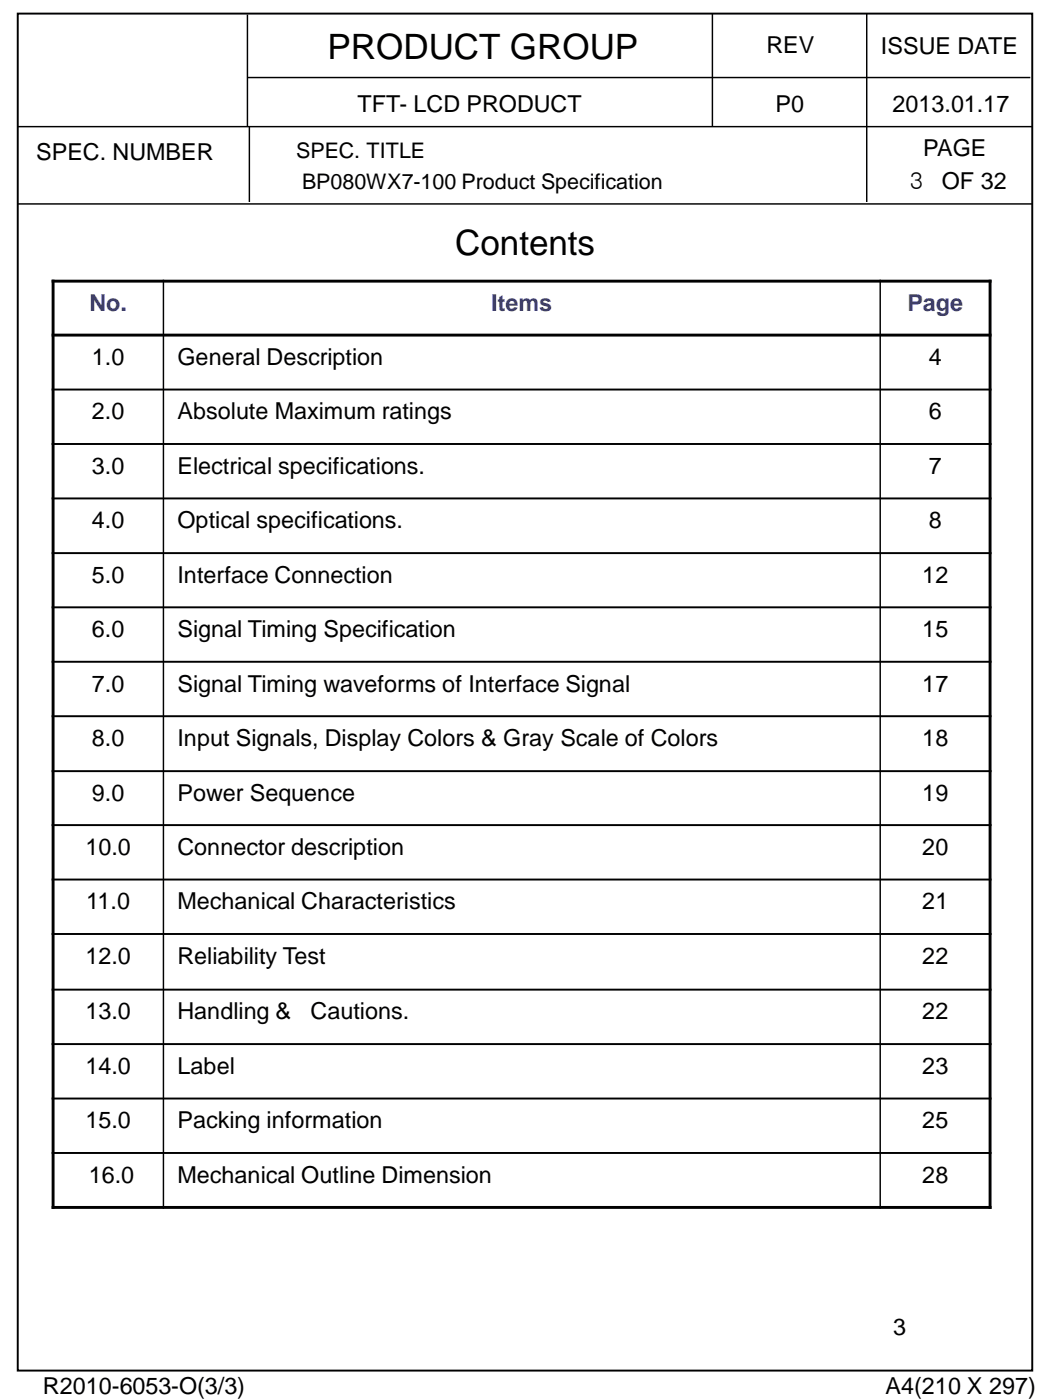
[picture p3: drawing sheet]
<svg xmlns="http://www.w3.org/2000/svg" width="190mm" height="254mm" viewBox="0 0 190 254" stroke-linecap="round" stroke-linejoin="round" font-family="sans-serif">
<defs><g id="words">
<text font-size="6.4" x="82.6" y="46.3">Contents</text>
<text font-size="6.3" x="59.4" y="10.7">PRODUCT GROUP</text>
<g font-size="4.2">
<text x="139.1" y="9.6">REV</text>
<text x="159.8" y="9.8">ISSUE DATE</text>
<text x="64.9" y="20.4">TFT- LCD PRODUCT</text>
<text x="140.7" y="20.4">P0</text>
<text x="161.9" y="20.4">2013.01.17</text>
<text x="6.6" y="28.9">SPEC. NUMBER</text>
<text x="167.5" y="28.4">PAGE</text>
<text x="165.1" y="34.3">3</text>
<text x="170.9" y="34.4">OF 32</text>
<text x="16.7" y="66.2">1.0</text>
<text x="32.2" y="66.2">General Description</text>
<text x="168.5" y="66.2">4</text>
<text x="16.7" y="76.1">2.0</text>
<text x="32.2" y="76.1">Absolute Maximum ratings</text>
<text x="168.5" y="76.1">6</text>
<text x="16.7" y="85.9">3.0</text>
<text x="32.2" y="85.9">Electrical specifications.</text>
<text x="168.5" y="85.9">7</text>
<text x="16.7" y="95.8">4.0</text>
<text x="32.2" y="95.8">Optical specifications.</text>
<text x="168.5" y="95.8">8</text>
<text x="16.7" y="105.7">5.0</text>
<text x="32.2" y="105.7">Interface Connection</text>
<text x="167.3" y="105.7">12</text>
<text x="16.7" y="115.6">6.0</text>
<text x="32.2" y="115.6">Signal Timing Specification</text>
<text x="167.3" y="115.6">15</text>
<text x="16.7" y="125.5">7.0</text>
<text x="32.2" y="125.5">Signal Timing waveforms of Interface Signal</text>
<text x="167.3" y="125.5">17</text>
<text x="16.7" y="135.3">8.0</text>
<text x="32.2" y="135.3">Input Signals, Display Colors &amp; Gray Scale of Colors</text>
<text x="167.3" y="135.3">18</text>
<text x="16.7" y="145.3">9.0</text>
<text x="32.2" y="145.3">Power Sequence</text>
<text x="167.3" y="145.3">19</text>
<text x="15.5" y="155.1">10.0</text>
<text x="32.2" y="155.1">Connector description</text>
<text x="167.3" y="155.1">20</text>
<text x="15.6" y="165">11.0</text>
<text x="32.2" y="165">Mechanical Characteristics</text>
<text x="167.3" y="165">21</text>
<text x="15.5" y="174.9">12.0</text>
<text x="32.2" y="174.9">Reliability Test</text>
<text x="167.3" y="174.9">22</text>
<text x="15.5" y="185">13.0</text>
<text x="32.2" y="185">Handling &amp;</text>
<text x="56.3" y="185">Cautions.</text>
<text x="167.3" y="185">22</text>
<text x="15.5" y="194.8">14.0</text>
<text x="32.2" y="194.8">Label</text>
<text x="167.3" y="194.8">23</text>
<text x="15.5" y="204.7">15.0</text>
<text x="32.2" y="204.7">Packing information</text>
<text x="167.3" y="204.7">25</text>
<text x="16.1" y="214.6">16.0</text>
<text x="32.2" y="214.6">Mechanical Outline Dimension</text>
<text x="167.3" y="214.6">28</text>
<text x="162" y="242.2">3</text>
<text x="7.8" y="253">R2010-6053-O(3/3)</text>
<text x="160.7" y="252.8">A4(210 X 297)</text>
</g>
<g font-size="4.2" fill="#339">
<text x="16.2" y="56.4">No.</text>
<text x="89.1" y="56.4">Items</text>
<text x="164.6" y="56.4">Page</text>
</g>
<g font-size="3.9">
<text x="53.7" y="28.7">SPEC. TITLE</text>
<text x="54.8" y="34.3">BP080WX7-100 Product Specification</text>
</g>
</g></defs>
<g fill="none" stroke="#000" stroke-width=".35">
<path d="M3.2 2.5h184.1v246.2h-184.1zM9.4 70.7h170.5M9.4 80.6h170.5M9.4 90.4h170.5M9.4 100.4h170.5M9.4 110.2h170.5M9.4 120.1h170.5M9.4 129.9h170.5M9.4 139.9h170.5M9.4 149.7h170.5M9.4 159.6h170.5M9.4 169.5h170.5"/>
<path d="M9.4 179.5h170.5M9.4 189.4h170.5M9.4 199.3h170.5M9.4 209.2h170.5"/>
</g>
<path d="M44.9 2.6v20.4M44.9 14.1h142M129.3 2.5v20.4M157.3 2.5v20.4M3.2 23h184.1M3.2 37h184.1M45.2 23v13.6M157.3 23v13.6M29.7 50.7v168.6M159.7 50.7v168.6" fill="none" stroke="#000" stroke-width=".26"/>
<path d="M9.4 51h170.5M9.6 50.7v168.6M179.6 50.7v168.6M9.4 60.8h170.5M9.4 219.1h170.5" fill="none" stroke="#000" stroke-width=".53"/>
<use href="#words"/>
</svg>
